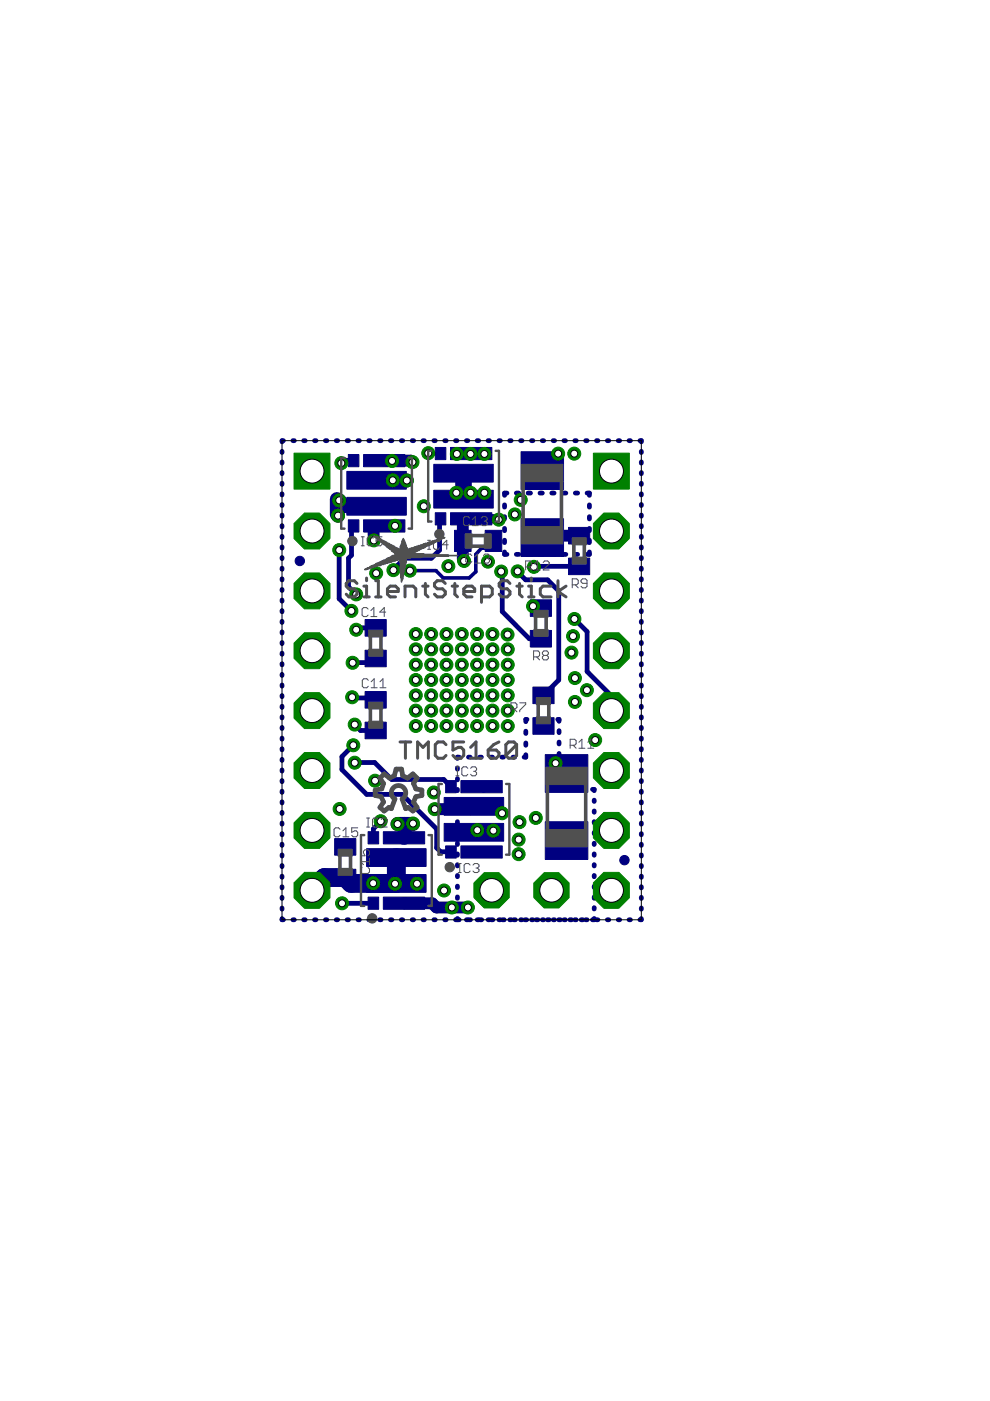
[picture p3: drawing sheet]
<svg xmlns="http://www.w3.org/2000/svg" width="210mm" height="297mm" viewBox="0 0 210 297" stroke-linecap="round" stroke-linejoin="round" font-family="sans-serif">
<g fill="#000080" stroke="#000080" stroke-width=".21">
<path d="M77.4 153.1h4.5v3.5h-4.5z"/>
<path d="M77.4 146.6h4.5v3.5h-4.5z"/>
<path d="M96.4 112.4h3.5v4.5h-3.5z"/>
<path d="M102.9 112.4h3.5v4.5h-3.5z"/>
<path d="M77.4 137.9h4.5v3.5h-4.5z"/>
<path d="M77.4 131.4h4.5v3.5h-4.5z"/>
<path d="M71 177.8h4.4v3.5h-4.4z"/>
<path d="M71 184.3h4.4v3.5h-4.4z"/>
<path d="M77.7 185.4h12.6v3.8h-12.6z"/>
<path d="M77.7 179.9h12.6v3.8h-12.6z"/>
<path d="M81.3 176.3h8.7v2.6h-8.7z"/>
<path d="M81.3 190.2h8.7v2.6h-8.7z"/>
<path d="M78 176.3h2.3v2.6h-2.3z"/>
<path d="M78 190.2h2.3v2.6h-2.3z"/>
<path d="M94.2 174.6h12.6v3.8h-12.6z"/>
<path d="M94.2 169.1h12.6v3.7h-12.6z"/>
<path d="M97.7 165.5h8.8v2.6h-8.8z"/>
<path d="M97.7 179.3h8.8v2.6h-8.8z"/>
<path d="M94.5 165.5h2.2v2.6h-2.2z"/>
<path d="M94.5 179.3h2.2v2.6h-2.2z"/>
<path d="M92 103.9h12.6v3.8h-12.6z"/>
<path d="M92 98.4h12.6v3.8h-12.6z"/>
<path d="M95.5 94.9h8.8v2.6h-8.8z"/>
<path d="M95.5 108.7h8.8v2.6h-8.8z"/>
<path d="M92.3 94.9h2.2v2.6h-2.2z"/>
<path d="M92.3 108.7h2.2v2.6h-2.2z"/>
<path d="M73.5 105.5h12.6v3.7h-12.6z"/>
<path d="M73.5 99.9h12.6v3.8h-12.6z"/>
<path d="M77.1 96.4h8.8v2.6h-8.8z"/>
<path d="M77.1 110.2h8.8v2.6h-8.8z"/>
<path d="M73.9 96.4h2.2v2.6h-2.2z"/>
<path d="M73.9 110.2h2.2v2.6h-2.2z"/>
<path d="M115.6 174.2h9v8h-9z"/>
<path d="M115.6 160h9v8h-9z"/>
<path d="M110.5 110h9v8h-9z"/>
<path d="M110.5 95.8h9v8h-9z"/>
<path d="M113 145.7h4.5v3.5h-4.5z"/>
<path d="M113 152.2h4.5v3.5h-4.5z"/>
<path d="M112.4 133.7h4.5v3.5h-4.5z"/>
<path d="M112.4 127.2h4.5v3.5h-4.5z"/>
<path d="M120.5 118.3h4.5v3.5h-4.5z"/>
<path d="M120.5 111.8h4.5v3.5h-4.5z"/>
</g>
<g fill="#000080" stroke="#000080" stroke-width=".21">
<circle cx="63.6" cy="118.9" r=".99"/>
<circle cx="132.4" cy="182.4" r=".99"/>
</g>
<g fill="none" stroke="#000080" stroke-width="1">
<path d="M59.8 95.7v.2M59.8 97.9v.3M60.1 93.4h-.3v.3M62.1 93.4h.3M64.4 93.4h.3M66.7 93.4h.3M69 93.4h.3M71.3 93.4h.3M73.6 93.4h.3M75 97.7l-2.1-.1-.6 .6M75.9 93.4h.3M78.2 93.4h.3"/>
<path d="M80.5 93.4h.3M82.8 93.4h.3M85.1 93.4h.3M87.4 93.4h.3M89.7 93.4h.3M92 93.4h.3M94.3 93.4h.3M96.6 93.4h.3M98.9 93.4h.3M99.9 96.2l-.4 .3M101.2 93.4h.3M103.5 93.4h.3"/>
<path d="M105.8 93.4h.3M108.1 93.4h.3M110.4 93.4h.3M112.7 93.4h.3M115 93.4h.3M117.3 93.4h.3M119.6 93.4h.3M121.9 93.4h.3M124.2 93.4h.3M126.5 93.4h.3M128.8 93.4h.3M131.1 93.4h.3"/>
<path d="M133.4 93.4h.3M135.7 93.4h.3v.3M136 95.7v.2M136 97.9v.3M59.8 100.2v.2M59.8 102.4v.3M59.8 104.7v.2M59.8 107v.2M59.8 109.2v.3M59.8 111.4v.3M59.8 113.7v.3M59.8 116v.2"/>
<path d="M59.8 118.2v.2M71.9 116.6v10.3l2.6 2.6M75 111.5l-.5 .5v5.7l-.6 .6v6.1l1.6 1.6M81.5 111.5l-.3 .3M93.4 110l-.2 .2v6.4l-1.7 1.8h-5.7l-2.4 2.5M99.7 104.5l-1.2 1.5-.2-.2M104.5 114.8l.1-.1-.9 .4M107 117v.5h.5M107 107v.5M107 109.5v.5M107 112v.5M107 114.5v.5"/>
<path d="M107.5 104.5h-.5v.5M109.5 117.5h.5M109.5 104.5h.5M112 117.5h.5M112 104.5h.5M114.5 117.5h.5M114.5 104.5h.5M114.7 113.6l.3 .4 .3 1.2M117 117.5h.5M117 104.5h.5M119.5 117.5h.5M119.5 104.5h.5"/>
<path d="M122 117.5h.5M122 104.5h.5M124.5 104.5h.5v.5M125 107v.5M125 109.5v.5M125 112v.5M125 114.5v.5M125 117v.5h-.5M136 100.2v.2M136 102.4v.3M136 104.7v.2M136 107v.2"/>
<path d="M136 109.2v.3M136 111.4v.3M136 113.7v.3M136 116v.2M136 118.2v.2M59.8 120.5v.2M59.8 122.7v.3M59.8 125v.2M59.8 127.2v.3M59.8 129.5v.2M59.8 131.7v.3M59.8 134v.2"/>
<path d="M59.8 136.2v.3M59.8 138.5v.2M79.7 133.1h-3.8l-.4 .4M79.7 139.6v.1h-.7l-.7 .8h-3.6M106.2 121.2l.3 .2v8.3l5.7 5.7h2.5M109.7 121.1v.1M109.7 121.2l1.7 1.7h4.7l2.4 2.4v18.9l-3.3 3.2M113 128.5v.4h1.7M121.8 131.2l2.7 2.7v8.5l5.1 5.1v3.2M122.8 120.1l-9.6 .1M136 120.5v.2M136 122.7v.3"/>
<path d="M136 125v.2M136 127.2v.3M136 129.5v.2M136 131.7v.3M136 134v.2M136 136.2v.3M136 138.5v.2M59.8 140.7v.3M59.8 143v.2M59.8 145.2v.3M59.8 147.5v.2M59.8 149.7v.3"/>
<path d="M59.8 152v.2M59.8 154.2v.3M59.8 156.5v.2M59.8 158.7v.3M74.6 147.8l.2 .2h3.5l.4 .4h1M74.9 158l-2.4 2.4v2.8l5.2 5.2h7.5l7.4 7.4v4l.8 .8h2.2M75.2 153.6l1.2 1.3h3.3M111.5 155v.5M111.5 157.5v.5M111.7 152.5h-.2v.5M113.7 152.5h.3M115.2 153.9l.1 .1"/>
<path d="M116 152.5h.3M118.3 152.5h.2v.4M118.5 154.9v.4M118.5 157.3v.4M118.5 159.7v.4M136 140.7v.3M136 143v.2M136 145.2v.3M136 147.5v.2M136 149.7v.3M136 152v.2M136 154.2v.3"/>
<path d="M136 156.5v.2M136 158.7v.3M59.8 161v.2M59.8 163.2v.3M59.8 165.5v.2M59.8 167.7v.3M59.8 170v.2M59.8 172.2v.3M59.8 174.5v.3M59.8 176.7v.3M59.8 179v.2M75.2 161.7h4.2l3.6 3.6h11.1l1.5 1.5"/>
<path d="M80.7 174.1l-1.5 1.6v1.9M97 162.8v.3M97 165.1v.3M97 167.4v.2M97 169.7v.2M97 171.9v.3M97 174.2v.3M97 176.5v.3M97 178.8v.2M97.3 160.5h-.3v.3M99.3 160.5h.4M101.7 160.5h.4"/>
<path d="M102.6 166.3l-.5 .5 .5 .8M104.1 160.5h.3M106.4 160.5h.4M108.8 160.5h.3M111.5 160v.5h-.4M118.5 162.1v.5M118.5 164.5v.5M118.5 167v.4h.4M120.9 167.4h.4M123.3 167.4h.3M125.6 167.4h.4v.2M126 169.7v.2"/>
<path d="M126 171.9v.3M126 174.2v.3M126 176.5v.3M126 178.8v.2M136 161v.2M136 163.2v.3M136 165.5v.2M136 167.7v.3M136 170v.2M136 172.2v.3M136 174.5v.3M136 176.7v.3"/>
<path d="M136 179v.2M59.8 194.8v.2h.3M59.8 181.3v.2M59.8 183.5v.2M59.8 185.8v.2M59.8 188v.3M59.8 190.2v.3M59.8 192.5v.3M62.1 195h.3M64.4 195h.3M66.7 195h.3M69 195h.3"/>
<path d="M71.3 195h.3M72.5 191.5h6.6M73.6 195h.3M75.9 195h.3M78.2 195h.3M79.2 191.5h-.1M80.5 195h.3M82.8 195h.3M85.1 195h.3M87.4 195h.3M89.7 195h.3M92 195h.3"/>
<path d="M94.3 195h.3M96.6 195h.3M97 194.7v.3h.4M97 181v.3M97 183.3v.3M97 185.6v.3M97 187.9v.3M97 190.2v.3M97 192.4v.3M98.9 195h.3M99.4 195h.4M101.2 195h.3"/>
<path d="M101.7 195h.4M103.5 195h.3M104.1 195h.4M105.8 195h.3M106.5 195h.4M108.1 195h.3M108.9 195h.4M110.4 195h.3M111.3 195h.4M112.7 195h.3M113.7 195h.4M115 195h.3"/>
<path d="M116.1 195h.3M117.3 195h.3M118.4 195h.4M119.6 195h.3M120.8 195h.4M121.9 195h.3M123.2 195h.4M124.2 195h.3M126 194.7v.3h-.4M126 181v.3M126 183.3v.3M126 185.6v.3"/>
<path d="M126 187.9v.3M126 190.2v.3M126 192.4v.3M126.5 195h.3M128.8 195h.3M131.1 195h.3M133.4 195h.3M136 181.3v.2M136 183.5v.2M136 185.8v.2M136 188v.3M136 190.2v.3"/>
<path d="M136 192.5v.3M136 194.8v.2h-.3"/>
</g>
<path d="M81.5 97.7h5.6l.3 .3M81.4 111.5h-2.7l.5 .5v2.6M81.5 111.5h-.1M99.9 110h-1.8v8.6l.3 .3M114.7 113.6h8.1M100.5 171l-.6 .6h-7.8M85.7 191.5h.1M85.7 191.5h5.9l.9 .9h6.7" fill="none" stroke="#000080" stroke-width="2.5"/>
<path d="M103.3 96.3l-3.6-.1-.2 .3M99.9 110h5.8v.2M100.5 171h4.5l1.4 1.4M104.6 176.1l-.4 .4h-3.7" fill="none" stroke="#000080" stroke-width="2"/>
<path d="M71.4 105.8v3.2l.2 .3M71.9 106.1l1.1 1.2h6.8M79.8 101.8l6.4 .1M84.3 174.7h3.2M85.8 174.7v2.8l-.1 .1M79.5 181.5l.3 .3h4.2" fill="none" stroke="#000080" stroke-width="3"/>
<path d="M90.8 96.1l2.6 .1M104.6 114.7l-1.5 1.5h-1l-1.2 1.3v3.7l-1.4 1.3h-5.5l-1.6-1.5h-5.5M114.7 112.4v1.2" fill="none" stroke="#000080" stroke-width=".76"/>
<path d="M84 181.8v5.5h-9.6l-1.2-1.2h-4.5l-2.6 2.7" fill="none" stroke="#000080" stroke-width="4"/>
<path d="M98.3 100.3v5.5" fill="none" stroke="#000080" stroke-width="3.5"/>
<path d="M125.8 96.1h7.6v7.6h-7.6z" fill="#008000" stroke="#008000" stroke-width=".21"/>
<circle cx="129.6" cy="99.9" r="2.54" fill="#fff" stroke="#000" stroke-width=".21"/>
<circle cx="129.6" cy="112.6" r="4.1" fill="#008000" stroke="#008000" stroke-width=".21"/>
<circle cx="129.6" cy="112.6" r="2.54" fill="#fff" stroke="#000" stroke-width=".21"/>
<circle cx="129.6" cy="125.3" r="4.1" fill="#008000" stroke="#008000" stroke-width=".21"/>
<circle cx="129.6" cy="125.3" r="2.54" fill="#fff" stroke="#000" stroke-width=".21"/>
<circle cx="129.6" cy="138" r="4.1" fill="#008000" stroke="#008000" stroke-width=".21"/>
<circle cx="129.6" cy="138" r="2.54" fill="#fff" stroke="#000" stroke-width=".21"/>
<circle cx="129.6" cy="150.7" r="4.1" fill="#008000" stroke="#008000" stroke-width=".21"/>
<circle cx="129.6" cy="150.7" r="2.54" fill="#fff" stroke="#000" stroke-width=".21"/>
<circle cx="129.6" cy="163.4" r="4.1" fill="#008000" stroke="#008000" stroke-width=".21"/>
<circle cx="129.6" cy="163.4" r="2.54" fill="#fff" stroke="#000" stroke-width=".21"/>
<circle cx="129.6" cy="176.1" r="4.1" fill="#008000" stroke="#008000" stroke-width=".21"/>
<circle cx="129.6" cy="176.1" r="2.54" fill="#fff" stroke="#000" stroke-width=".21"/>
<circle cx="129.6" cy="188.8" r="4.1" fill="#008000" stroke="#008000" stroke-width=".21"/>
<circle cx="129.6" cy="188.8" r="2.54" fill="#fff" stroke="#000" stroke-width=".21"/>
<path d="M62.3 96.1h7.7v7.6h-7.7z" fill="#008000" stroke="#008000" stroke-width=".21"/>
<circle cx="66.2" cy="99.9" r="2.54" fill="#fff" stroke="#000" stroke-width=".21"/>
<circle cx="66.1" cy="112.6" r="4.1" fill="#008000" stroke="#008000" stroke-width=".21"/>
<circle cx="66.2" cy="112.6" r="2.54" fill="#fff" stroke="#000" stroke-width=".21"/>
<circle cx="66.1" cy="125.3" r="4.1" fill="#008000" stroke="#008000" stroke-width=".21"/>
<circle cx="66.2" cy="125.3" r="2.54" fill="#fff" stroke="#000" stroke-width=".21"/>
<circle cx="66.1" cy="138" r="4.1" fill="#008000" stroke="#008000" stroke-width=".21"/>
<circle cx="66.2" cy="138" r="2.54" fill="#fff" stroke="#000" stroke-width=".21"/>
<circle cx="66.1" cy="150.7" r="4.1" fill="#008000" stroke="#008000" stroke-width=".21"/>
<circle cx="66.2" cy="150.7" r="2.54" fill="#fff" stroke="#000" stroke-width=".21"/>
<circle cx="66.1" cy="163.4" r="4.1" fill="#008000" stroke="#008000" stroke-width=".21"/>
<circle cx="66.2" cy="163.4" r="2.54" fill="#fff" stroke="#000" stroke-width=".21"/>
<circle cx="66.1" cy="176.1" r="4.1" fill="#008000" stroke="#008000" stroke-width=".21"/>
<circle cx="66.2" cy="176.1" r="2.54" fill="#fff" stroke="#000" stroke-width=".21"/>
<circle cx="66.1" cy="188.8" r="4.1" fill="#008000" stroke="#008000" stroke-width=".21"/>
<circle cx="66.2" cy="188.8" r="2.54" fill="#fff" stroke="#000" stroke-width=".21"/>
<circle cx="104.2" cy="188.8" r="4.1" fill="#008000" stroke="#008000" stroke-width=".21"/>
<circle cx="104.2" cy="188.8" r="2.5" fill="#fff" stroke="#000" stroke-width=".21"/>
<circle cx="116.9" cy="188.8" r="4.1" fill="#008000" stroke="#008000" stroke-width=".21"/>
<circle cx="116.9" cy="188.8" r="2.5" fill="#fff" stroke="#000" stroke-width=".21"/>
<circle cx="97.9" cy="144.2" r="1.38" fill="#008000" stroke="#008000" stroke-width=".21"/>
<circle cx="97.9" cy="144.2" r=".74" fill="#fff" stroke="#000" stroke-width=".21"/>
<circle cx="94.7" cy="144.2" r="1.38" fill="#008000" stroke="#008000" stroke-width=".21"/>
<circle cx="94.7" cy="144.2" r=".74" fill="#fff" stroke="#000" stroke-width=".21"/>
<circle cx="91.4" cy="144.2" r="1.38" fill="#008000" stroke="#008000" stroke-width=".21"/>
<circle cx="91.4" cy="144.2" r=".74" fill="#fff" stroke="#000" stroke-width=".21"/>
<circle cx="107.7" cy="144.2" r="1.38" fill="#008000" stroke="#008000" stroke-width=".21"/>
<circle cx="107.7" cy="144.2" r=".74" fill="#fff" stroke="#000" stroke-width=".21"/>
<circle cx="104.4" cy="144.2" r="1.38" fill="#008000" stroke="#008000" stroke-width=".21"/>
<circle cx="104.4" cy="144.2" r=".74" fill="#fff" stroke="#000" stroke-width=".21"/>
<circle cx="101.2" cy="144.2" r="1.38" fill="#008000" stroke="#008000" stroke-width=".21"/>
<circle cx="101.2" cy="144.2" r=".74" fill="#fff" stroke="#000" stroke-width=".21"/>
<circle cx="104.4" cy="140.9" r="1.38" fill="#008000" stroke="#008000" stroke-width=".21"/>
<circle cx="104.4" cy="140.9" r=".74" fill="#fff" stroke="#000" stroke-width=".21"/>
<circle cx="101.2" cy="140.9" r="1.38" fill="#008000" stroke="#008000" stroke-width=".21"/>
<circle cx="101.2" cy="140.9" r=".74" fill="#fff" stroke="#000" stroke-width=".21"/>
<circle cx="97.9" cy="140.9" r="1.38" fill="#008000" stroke="#008000" stroke-width=".21"/>
<circle cx="97.9" cy="140.9" r=".74" fill="#fff" stroke="#000" stroke-width=".21"/>
<circle cx="94.7" cy="140.9" r="1.38" fill="#008000" stroke="#008000" stroke-width=".21"/>
<circle cx="94.7" cy="140.9" r=".74" fill="#fff" stroke="#000" stroke-width=".21"/>
<circle cx="91.4" cy="140.9" r="1.38" fill="#008000" stroke="#008000" stroke-width=".21"/>
<circle cx="91.4" cy="140.9" r=".74" fill="#fff" stroke="#000" stroke-width=".21"/>
<circle cx="88.2" cy="140.9" r="1.38" fill="#008000" stroke="#008000" stroke-width=".21"/>
<circle cx="88.2" cy="140.9" r=".74" fill="#fff" stroke="#000" stroke-width=".21"/>
<circle cx="104.4" cy="137.7" r="1.38" fill="#008000" stroke="#008000" stroke-width=".21"/>
<circle cx="104.4" cy="137.7" r=".74" fill="#fff" stroke="#000" stroke-width=".21"/>
<circle cx="101.2" cy="137.7" r="1.38" fill="#008000" stroke="#008000" stroke-width=".21"/>
<circle cx="101.2" cy="137.7" r=".74" fill="#fff" stroke="#000" stroke-width=".21"/>
<circle cx="97.9" cy="137.7" r="1.38" fill="#008000" stroke="#008000" stroke-width=".21"/>
<circle cx="97.9" cy="137.7" r=".74" fill="#fff" stroke="#000" stroke-width=".21"/>
<circle cx="94.7" cy="137.7" r="1.38" fill="#008000" stroke="#008000" stroke-width=".21"/>
<circle cx="94.7" cy="137.7" r=".74" fill="#fff" stroke="#000" stroke-width=".21"/>
<circle cx="91.4" cy="137.7" r="1.38" fill="#008000" stroke="#008000" stroke-width=".21"/>
<circle cx="91.4" cy="137.7" r=".74" fill="#fff" stroke="#000" stroke-width=".21"/>
<circle cx="104.4" cy="134.4" r="1.38" fill="#008000" stroke="#008000" stroke-width=".21"/>
<circle cx="104.4" cy="134.4" r=".74" fill="#fff" stroke="#000" stroke-width=".21"/>
<circle cx="101.2" cy="134.4" r="1.38" fill="#008000" stroke="#008000" stroke-width=".21"/>
<circle cx="101.2" cy="134.4" r=".74" fill="#fff" stroke="#000" stroke-width=".21"/>
<circle cx="94.7" cy="134.4" r="1.38" fill="#008000" stroke="#008000" stroke-width=".21"/>
<circle cx="94.7" cy="134.4" r=".74" fill="#fff" stroke="#000" stroke-width=".21"/>
<circle cx="88.2" cy="134.4" r="1.38" fill="#008000" stroke="#008000" stroke-width=".21"/>
<circle cx="88.2" cy="134.4" r=".74" fill="#fff" stroke="#000" stroke-width=".21"/>
<circle cx="107.7" cy="147.4" r="1.38" fill="#008000" stroke="#008000" stroke-width=".21"/>
<circle cx="107.7" cy="147.4" r=".74" fill="#fff" stroke="#000" stroke-width=".21"/>
<circle cx="104.4" cy="147.4" r="1.38" fill="#008000" stroke="#008000" stroke-width=".21"/>
<circle cx="104.4" cy="147.4" r=".74" fill="#fff" stroke="#000" stroke-width=".21"/>
<circle cx="101.2" cy="147.4" r="1.38" fill="#008000" stroke="#008000" stroke-width=".21"/>
<circle cx="101.2" cy="147.4" r=".74" fill="#fff" stroke="#000" stroke-width=".21"/>
<circle cx="97.9" cy="147.4" r="1.38" fill="#008000" stroke="#008000" stroke-width=".21"/>
<circle cx="97.9" cy="147.4" r=".74" fill="#fff" stroke="#000" stroke-width=".21"/>
<circle cx="94.7" cy="147.4" r="1.38" fill="#008000" stroke="#008000" stroke-width=".21"/>
<circle cx="94.7" cy="147.4" r=".74" fill="#fff" stroke="#000" stroke-width=".21"/>
<circle cx="91.4" cy="147.4" r="1.38" fill="#008000" stroke="#008000" stroke-width=".21"/>
<circle cx="91.4" cy="147.4" r=".74" fill="#fff" stroke="#000" stroke-width=".21"/>
<circle cx="88.2" cy="147.4" r="1.38" fill="#008000" stroke="#008000" stroke-width=".21"/>
<circle cx="88.2" cy="147.4" r=".74" fill="#fff" stroke="#000" stroke-width=".21"/>
<circle cx="104.4" cy="150.7" r="1.38" fill="#008000" stroke="#008000" stroke-width=".21"/>
<circle cx="104.4" cy="150.7" r=".74" fill="#fff" stroke="#000" stroke-width=".21"/>
<circle cx="101.2" cy="150.7" r="1.38" fill="#008000" stroke="#008000" stroke-width=".21"/>
<circle cx="101.2" cy="150.7" r=".74" fill="#fff" stroke="#000" stroke-width=".21"/>
<circle cx="97.9" cy="150.7" r="1.38" fill="#008000" stroke="#008000" stroke-width=".21"/>
<circle cx="97.9" cy="150.7" r=".74" fill="#fff" stroke="#000" stroke-width=".21"/>
<circle cx="94.7" cy="150.7" r="1.38" fill="#008000" stroke="#008000" stroke-width=".21"/>
<circle cx="94.7" cy="150.7" r=".74" fill="#fff" stroke="#000" stroke-width=".21"/>
<circle cx="91.4" cy="150.7" r="1.38" fill="#008000" stroke="#008000" stroke-width=".21"/>
<circle cx="91.4" cy="150.7" r=".74" fill="#fff" stroke="#000" stroke-width=".21"/>
<circle cx="88.2" cy="150.7" r="1.38" fill="#008000" stroke="#008000" stroke-width=".21"/>
<circle cx="88.2" cy="150.7" r=".74" fill="#fff" stroke="#000" stroke-width=".21"/>
<circle cx="94.7" cy="153.9" r="1.38" fill="#008000" stroke="#008000" stroke-width=".21"/>
<circle cx="94.7" cy="153.9" r=".74" fill="#fff" stroke="#000" stroke-width=".21"/>
<circle cx="88.2" cy="153.9" r="1.38" fill="#008000" stroke="#008000" stroke-width=".21"/>
<circle cx="88.2" cy="153.9" r=".74" fill="#fff" stroke="#000" stroke-width=".21"/>
<circle cx="107.7" cy="153.9" r="1.38" fill="#008000" stroke="#008000" stroke-width=".21"/>
<circle cx="107.7" cy="153.9" r=".74" fill="#fff" stroke="#000" stroke-width=".21"/>
<circle cx="104.4" cy="153.9" r="1.38" fill="#008000" stroke="#008000" stroke-width=".21"/>
<circle cx="104.4" cy="153.9" r=".74" fill="#fff" stroke="#000" stroke-width=".21"/>
<circle cx="101.2" cy="153.9" r="1.38" fill="#008000" stroke="#008000" stroke-width=".21"/>
<circle cx="101.2" cy="153.9" r=".74" fill="#fff" stroke="#000" stroke-width=".21"/>
<circle cx="97.9" cy="153.9" r="1.38" fill="#008000" stroke="#008000" stroke-width=".21"/>
<circle cx="97.9" cy="153.9" r=".74" fill="#fff" stroke="#000" stroke-width=".21"/>
<circle cx="91.4" cy="153.9" r="1.38" fill="#008000" stroke="#008000" stroke-width=".21"/>
<circle cx="91.4" cy="153.9" r=".74" fill="#fff" stroke="#000" stroke-width=".21"/>
<circle cx="88.2" cy="144.2" r="1.38" fill="#008000" stroke="#008000" stroke-width=".21"/>
<circle cx="88.2" cy="144.2" r=".74" fill="#fff" stroke="#000" stroke-width=".21"/>
<circle cx="88.2" cy="137.7" r="1.38" fill="#008000" stroke="#008000" stroke-width=".21"/>
<circle cx="88.2" cy="137.7" r=".74" fill="#fff" stroke="#000" stroke-width=".21"/>
<circle cx="91.4" cy="134.4" r="1.38" fill="#008000" stroke="#008000" stroke-width=".21"/>
<circle cx="91.4" cy="134.4" r=".74" fill="#fff" stroke="#000" stroke-width=".21"/>
<circle cx="97.9" cy="134.4" r="1.38" fill="#008000" stroke="#008000" stroke-width=".21"/>
<circle cx="97.9" cy="134.4" r=".74" fill="#fff" stroke="#000" stroke-width=".21"/>
<circle cx="107.7" cy="137.7" r="1.38" fill="#008000" stroke="#008000" stroke-width=".21"/>
<circle cx="107.7" cy="137.7" r=".74" fill="#fff" stroke="#000" stroke-width=".21"/>
<circle cx="107.7" cy="140.9" r="1.38" fill="#008000" stroke="#008000" stroke-width=".21"/>
<circle cx="107.7" cy="140.9" r=".74" fill="#fff" stroke="#000" stroke-width=".21"/>
<circle cx="89.9" cy="107.3" r="1.38" fill="#008000" stroke="#008000" stroke-width=".21"/>
<circle cx="89.9" cy="107.3" r=".74" fill="#fff" stroke="#000" stroke-width=".21"/>
<circle cx="113" cy="128.5" r="1.38" fill="#008000" stroke="#008000" stroke-width=".21"/>
<circle cx="113" cy="128.5" r=".74" fill="#fff" stroke="#000" stroke-width=".21"/>
<circle cx="118.3" cy="96.2" r="1.38" fill="#008000" stroke="#008000" stroke-width=".21"/>
<circle cx="118.3" cy="96.2" r=".74" fill="#fff" stroke="#000" stroke-width=".21"/>
<circle cx="107.7" cy="150.7" r="1.38" fill="#008000" stroke="#008000" stroke-width=".21"/>
<circle cx="107.7" cy="150.7" r=".74" fill="#fff" stroke="#000" stroke-width=".21"/>
<circle cx="117.8" cy="161.8" r="1.38" fill="#008000" stroke="#008000" stroke-width=".21"/>
<circle cx="117.8" cy="161.8" r=".74" fill="#fff" stroke="#000" stroke-width=".21"/>
<circle cx="121.8" cy="96.2" r="1.38" fill="#008000" stroke="#008000" stroke-width=".21"/>
<circle cx="121.8" cy="96.2" r=".74" fill="#fff" stroke="#000" stroke-width=".21"/>
<circle cx="121" cy="164.9" r="1.38" fill="#008000" stroke="#008000" stroke-width=".21"/>
<circle cx="121" cy="164.9" r=".74" fill="#fff" stroke="#000" stroke-width=".21"/>
<circle cx="107.6" cy="134.5" r="1.38" fill="#008000" stroke="#008000" stroke-width=".21"/>
<circle cx="107.6" cy="134.5" r=".74" fill="#fff" stroke="#000" stroke-width=".21"/>
<circle cx="110" cy="178" r="1.38" fill="#008000" stroke="#008000" stroke-width=".21"/>
<circle cx="110" cy="178" r=".74" fill="#fff" stroke="#000" stroke-width=".21"/>
<circle cx="110" cy="181.1" r="1.38" fill="#008000" stroke="#008000" stroke-width=".21"/>
<circle cx="110" cy="181.1" r=".74" fill="#fff" stroke="#000" stroke-width=".21"/>
<circle cx="126.2" cy="156.9" r="1.38" fill="#008000" stroke="#008000" stroke-width=".21"/>
<circle cx="126.2" cy="156.9" r=".74" fill="#fff" stroke="#000" stroke-width=".21"/>
<circle cx="113.2" cy="120.2" r="1.38" fill="#008000" stroke="#008000" stroke-width=".21"/>
<circle cx="113.2" cy="120.2" r=".74" fill="#fff" stroke="#000" stroke-width=".21"/>
<circle cx="106.3" cy="121.2" r="1.38" fill="#008000" stroke="#008000" stroke-width=".21"/>
<circle cx="106.3" cy="121.2" r=".74" fill="#fff" stroke="#000" stroke-width=".21"/>
<circle cx="109.7" cy="121.1" r="1.38" fill="#008000" stroke="#008000" stroke-width=".21"/>
<circle cx="109.7" cy="121.1" r=".74" fill="#fff" stroke="#000" stroke-width=".21"/>
<circle cx="74.9" cy="158" r="1.38" fill="#008000" stroke="#008000" stroke-width=".21"/>
<circle cx="74.9" cy="158" r=".74" fill="#fff" stroke="#000" stroke-width=".21"/>
<circle cx="75.2" cy="161.7" r="1.38" fill="#008000" stroke="#008000" stroke-width=".21"/>
<circle cx="75.2" cy="161.7" r=".74" fill="#fff" stroke="#000" stroke-width=".21"/>
<circle cx="75.2" cy="153.6" r="1.38" fill="#008000" stroke="#008000" stroke-width=".21"/>
<circle cx="75.2" cy="153.6" r=".74" fill="#fff" stroke="#000" stroke-width=".21"/>
<circle cx="99.2" cy="192.4" r="1.38" fill="#008000" stroke="#008000" stroke-width=".21"/>
<circle cx="99.2" cy="192.4" r=".74" fill="#fff" stroke="#000" stroke-width=".21"/>
<circle cx="101.2" cy="176" r="1.38" fill="#008000" stroke="#008000" stroke-width=".21"/>
<circle cx="101.2" cy="176" r=".74" fill="#fff" stroke="#000" stroke-width=".21"/>
<circle cx="104.6" cy="176.1" r="1.38" fill="#008000" stroke="#008000" stroke-width=".21"/>
<circle cx="104.6" cy="176.1" r=".74" fill="#fff" stroke="#000" stroke-width=".21"/>
<circle cx="95.8" cy="192.4" r="1.38" fill="#008000" stroke="#008000" stroke-width=".21"/>
<circle cx="95.8" cy="192.4" r=".74" fill="#fff" stroke="#000" stroke-width=".21"/>
<circle cx="79.5" cy="165.5" r="1.38" fill="#008000" stroke="#008000" stroke-width=".21"/>
<circle cx="79.5" cy="165.5" r=".74" fill="#fff" stroke="#000" stroke-width=".21"/>
<circle cx="84.3" cy="174.7" r="1.38" fill="#008000" stroke="#008000" stroke-width=".21"/>
<circle cx="84.3" cy="174.7" r=".74" fill="#fff" stroke="#000" stroke-width=".21"/>
<circle cx="87.6" cy="174.6" r="1.38" fill="#008000" stroke="#008000" stroke-width=".21"/>
<circle cx="87.6" cy="174.6" r=".74" fill="#fff" stroke="#000" stroke-width=".21"/>
<circle cx="106.4" cy="172.4" r="1.38" fill="#008000" stroke="#008000" stroke-width=".21"/>
<circle cx="106.4" cy="172.4" r=".74" fill="#fff" stroke="#000" stroke-width=".21"/>
<circle cx="92.2" cy="171.6" r="1.38" fill="#008000" stroke="#008000" stroke-width=".21"/>
<circle cx="92.2" cy="171.6" r=".74" fill="#fff" stroke="#000" stroke-width=".21"/>
<circle cx="72.5" cy="191.5" r="1.38" fill="#008000" stroke="#008000" stroke-width=".21"/>
<circle cx="72.5" cy="191.5" r=".74" fill="#fff" stroke="#000" stroke-width=".21"/>
<circle cx="72" cy="171.5" r="1.38" fill="#008000" stroke="#008000" stroke-width=".21"/>
<circle cx="72" cy="171.5" r=".74" fill="#fff" stroke="#000" stroke-width=".21"/>
<circle cx="74.7" cy="147.8" r="1.38" fill="#008000" stroke="#008000" stroke-width=".21"/>
<circle cx="74.7" cy="147.8" r=".74" fill="#fff" stroke="#000" stroke-width=".21"/>
<circle cx="80.7" cy="174.1" r="1.38" fill="#008000" stroke="#008000" stroke-width=".21"/>
<circle cx="80.7" cy="174.1" r=".74" fill="#fff" stroke="#000" stroke-width=".21"/>
<circle cx="71.9" cy="116.6" r="1.38" fill="#008000" stroke="#008000" stroke-width=".21"/>
<circle cx="71.9" cy="116.6" r=".74" fill="#fff" stroke="#000" stroke-width=".21"/>
<circle cx="74.5" cy="129.5" r="1.38" fill="#008000" stroke="#008000" stroke-width=".21"/>
<circle cx="74.5" cy="129.5" r=".74" fill="#fff" stroke="#000" stroke-width=".21"/>
<circle cx="72.4" cy="98.2" r="1.38" fill="#008000" stroke="#008000" stroke-width=".21"/>
<circle cx="72.4" cy="98.2" r=".74" fill="#fff" stroke="#000" stroke-width=".21"/>
<circle cx="75.5" cy="126" r="1.38" fill="#008000" stroke="#008000" stroke-width=".21"/>
<circle cx="75.5" cy="126" r=".74" fill="#fff" stroke="#000" stroke-width=".21"/>
<circle cx="99.8" cy="96.2" r="1.38" fill="#008000" stroke="#008000" stroke-width=".21"/>
<circle cx="99.8" cy="96.2" r=".74" fill="#fff" stroke="#000" stroke-width=".21"/>
<circle cx="75.5" cy="133.5" r="1.38" fill="#008000" stroke="#008000" stroke-width=".21"/>
<circle cx="75.5" cy="133.5" r=".74" fill="#fff" stroke="#000" stroke-width=".21"/>
<circle cx="102.7" cy="96.2" r="1.38" fill="#008000" stroke="#008000" stroke-width=".21"/>
<circle cx="102.7" cy="96.2" r=".74" fill="#fff" stroke="#000" stroke-width=".21"/>
<circle cx="83.3" cy="101.8" r="1.38" fill="#008000" stroke="#008000" stroke-width=".21"/>
<circle cx="83.3" cy="101.8" r=".74" fill="#fff" stroke="#000" stroke-width=".21"/>
<circle cx="86.3" cy="101.9" r="1.38" fill="#008000" stroke="#008000" stroke-width=".21"/>
<circle cx="86.3" cy="101.9" r=".74" fill="#fff" stroke="#000" stroke-width=".21"/>
<circle cx="96.9" cy="96.2" r="1.38" fill="#008000" stroke="#008000" stroke-width=".21"/>
<circle cx="96.9" cy="96.2" r=".74" fill="#fff" stroke="#000" stroke-width=".21"/>
<circle cx="105.7" cy="110.2" r="1.38" fill="#008000" stroke="#008000" stroke-width=".21"/>
<circle cx="105.7" cy="110.2" r=".74" fill="#fff" stroke="#000" stroke-width=".21"/>
<circle cx="79.8" cy="121.5" r="1.38" fill="#008000" stroke="#008000" stroke-width=".21"/>
<circle cx="79.8" cy="121.5" r=".74" fill="#fff" stroke="#000" stroke-width=".21"/>
<circle cx="71.7" cy="109.3" r="1.38" fill="#008000" stroke="#008000" stroke-width=".21"/>
<circle cx="71.7" cy="109.3" r=".74" fill="#fff" stroke="#000" stroke-width=".21"/>
<circle cx="98.4" cy="118.9" r="1.38" fill="#008000" stroke="#008000" stroke-width=".21"/>
<circle cx="98.4" cy="118.9" r=".74" fill="#fff" stroke="#000" stroke-width=".21"/>
<circle cx="71.9" cy="106.1" r="1.38" fill="#008000" stroke="#008000" stroke-width=".21"/>
<circle cx="71.9" cy="106.1" r=".74" fill="#fff" stroke="#000" stroke-width=".21"/>
<circle cx="83.4" cy="120.9" r="1.38" fill="#008000" stroke="#008000" stroke-width=".21"/>
<circle cx="83.4" cy="120.9" r=".74" fill="#fff" stroke="#000" stroke-width=".21"/>
<circle cx="86.9" cy="121" r="1.38" fill="#008000" stroke="#008000" stroke-width=".21"/>
<circle cx="86.9" cy="121" r=".74" fill="#fff" stroke="#000" stroke-width=".21"/>
<circle cx="90.8" cy="96.1" r="1.38" fill="#008000" stroke="#008000" stroke-width=".21"/>
<circle cx="90.8" cy="96.1" r=".74" fill="#fff" stroke="#000" stroke-width=".21"/>
<circle cx="74.8" cy="140.5" r="1.38" fill="#008000" stroke="#008000" stroke-width=".21"/>
<circle cx="74.8" cy="140.5" r=".74" fill="#fff" stroke="#000" stroke-width=".21"/>
<circle cx="103.5" cy="119.1" r="1.38" fill="#008000" stroke="#008000" stroke-width=".21"/>
<circle cx="103.5" cy="119.1" r=".74" fill="#fff" stroke="#000" stroke-width=".21"/>
<circle cx="110.2" cy="174.3" r="1.38" fill="#008000" stroke="#008000" stroke-width=".21"/>
<circle cx="110.2" cy="174.3" r=".74" fill="#fff" stroke="#000" stroke-width=".21"/>
<circle cx="121.9" cy="148.8" r="1.38" fill="#008000" stroke="#008000" stroke-width=".21"/>
<circle cx="121.9" cy="148.8" r=".74" fill="#fff" stroke="#000" stroke-width=".21"/>
<circle cx="95.1" cy="120" r="1.38" fill="#008000" stroke="#008000" stroke-width=".21"/>
<circle cx="95.1" cy="120" r=".74" fill="#fff" stroke="#000" stroke-width=".21"/>
<circle cx="102.7" cy="104.5" r="1.38" fill="#008000" stroke="#008000" stroke-width=".21"/>
<circle cx="102.7" cy="104.5" r=".74" fill="#fff" stroke="#000" stroke-width=".21"/>
<circle cx="99.8" cy="104.5" r="1.38" fill="#008000" stroke="#008000" stroke-width=".21"/>
<circle cx="99.8" cy="104.5" r=".74" fill="#fff" stroke="#000" stroke-width=".21"/>
<circle cx="88.4" cy="187.4" r="1.38" fill="#008000" stroke="#008000" stroke-width=".21"/>
<circle cx="88.4" cy="187.4" r=".74" fill="#fff" stroke="#000" stroke-width=".21"/>
<circle cx="79.1" cy="187.3" r="1.38" fill="#008000" stroke="#008000" stroke-width=".21"/>
<circle cx="79.1" cy="187.3" r=".74" fill="#fff" stroke="#000" stroke-width=".21"/>
<circle cx="83.8" cy="187.4" r="1.38" fill="#008000" stroke="#008000" stroke-width=".21"/>
<circle cx="83.8" cy="187.4" r=".74" fill="#fff" stroke="#000" stroke-width=".21"/>
<circle cx="96.8" cy="104.5" r="1.38" fill="#008000" stroke="#008000" stroke-width=".21"/>
<circle cx="96.8" cy="104.5" r=".74" fill="#fff" stroke="#000" stroke-width=".21"/>
<circle cx="92" cy="168" r="1.38" fill="#008000" stroke="#008000" stroke-width=".21"/>
<circle cx="92" cy="168" r=".74" fill="#fff" stroke="#000" stroke-width=".21"/>
<circle cx="94.1" cy="188.8" r="1.38" fill="#008000" stroke="#008000" stroke-width=".21"/>
<circle cx="94.1" cy="188.8" r=".74" fill="#fff" stroke="#000" stroke-width=".21"/>
<circle cx="87.5" cy="98" r="1.38" fill="#008000" stroke="#008000" stroke-width=".21"/>
<circle cx="87.5" cy="98" r=".74" fill="#fff" stroke="#000" stroke-width=".21"/>
<circle cx="109.2" cy="109.1" r="1.38" fill="#008000" stroke="#008000" stroke-width=".21"/>
<circle cx="109.2" cy="109.1" r=".74" fill="#fff" stroke="#000" stroke-width=".21"/>
<circle cx="79.3" cy="114.6" r="1.38" fill="#008000" stroke="#008000" stroke-width=".21"/>
<circle cx="79.3" cy="114.6" r=".74" fill="#fff" stroke="#000" stroke-width=".21"/>
<circle cx="110.4" cy="106" r="1.38" fill="#008000" stroke="#008000" stroke-width=".21"/>
<circle cx="110.4" cy="106" r=".74" fill="#fff" stroke="#000" stroke-width=".21"/>
<circle cx="83.1" cy="97.7" r="1.38" fill="#008000" stroke="#008000" stroke-width=".21"/>
<circle cx="83.1" cy="97.7" r=".74" fill="#fff" stroke="#000" stroke-width=".21"/>
<circle cx="83.8" cy="111.5" r="1.38" fill="#008000" stroke="#008000" stroke-width=".21"/>
<circle cx="83.8" cy="111.5" r=".74" fill="#fff" stroke="#000" stroke-width=".21"/>
<circle cx="121.8" cy="131.2" r="1.38" fill="#008000" stroke="#008000" stroke-width=".21"/>
<circle cx="121.8" cy="131.2" r=".74" fill="#fff" stroke="#000" stroke-width=".21"/>
<circle cx="121.5" cy="134.9" r="1.38" fill="#008000" stroke="#008000" stroke-width=".21"/>
<circle cx="121.5" cy="134.9" r=".74" fill="#fff" stroke="#000" stroke-width=".21"/>
<circle cx="121.2" cy="138.4" r="1.38" fill="#008000" stroke="#008000" stroke-width=".21"/>
<circle cx="121.2" cy="138.4" r=".74" fill="#fff" stroke="#000" stroke-width=".21"/>
<circle cx="113.6" cy="173.4" r="1.38" fill="#008000" stroke="#008000" stroke-width=".21"/>
<circle cx="113.6" cy="173.4" r=".74" fill="#fff" stroke="#000" stroke-width=".21"/>
<circle cx="121.9" cy="143.8" r="1.38" fill="#008000" stroke="#008000" stroke-width=".21"/>
<circle cx="121.9" cy="143.8" r=".74" fill="#fff" stroke="#000" stroke-width=".21"/>
<circle cx="124.4" cy="146.3" r="1.38" fill="#008000" stroke="#008000" stroke-width=".21"/>
<circle cx="124.4" cy="146.3" r=".74" fill="#fff" stroke="#000" stroke-width=".21"/>
<g fill="none" stroke="#505050" stroke-width=".63">
<path d="M75.7 123.7l-.6-.6h-1.1l-.6 .6v.6l.6 .5h1.1l.6 .6v.6l-.6 .6h-1.1l-.6-.6M77.2 126.6h1.1M77.2 124.3h.5v2.3M77.7 122.6v.5M79.7 123.1h.5v3.5M79.7 126.6h1.1M82.1 125.4h2.3v-.6l-.5-.5h-1.2l-.6 .5v1.2l.6 .6h1.2M85.9 126.6v-2.3h1.7l.6 .5v1.8M89.6 124.3h1.2M90.2 123.7v2.3l.6 .6M94.4 123.7l-.6-.6h-1.1l-.6 .6v.6l.6 .5h1.1l.6 .6v.6l-.6 .6h-1.1l-.6-.6M95.9 124.3h1.1"/>
<path d="M96.4 123.7v2.3l.6 .6M98.3 125.4h2.3v-.6l-.5-.5h-1.2l-.6 .5v1.2l.6 .6h1.2M102.1 126.6h1.7l.6-.6v-1.2l-.6-.5h-1.7v3.4M108.1 123.7l-.6-.6h-1.1l-.6 .6v.6l.6 .5h1.1l.6 .6v.6l-.6 .6h-1.1l-.6-.6M109.6 124.3h1.1M110.2 123.7v2.3l.5 .6M112.1 126.6h1.1M112.1 124.3h.5v2.3M112.6 122.6v.5M116.8 124.3h-1.7l-.5 .5v1.2l.5 .6h1.7M118.3 123.1v3.5M120 124.3l-1.7 1.1 1.7 1.2"/>
<path d="M84.8 157.3h2.3M86 157.3v3.5M94.6 157.9l-.6-.6h-1.1l-.6 .6v2.3l.6 .6h1.1l.6-.6M98.3 157.3h-2.3v1.7l1.2-.5h.5l.6 .5v1.2l-.6 .6h-1.1l-.6-.6M99.8 158.5l1.1-1.2v3.5M103.5 159h1.7l.6 .6v.6l-.6 .6h-1.1l-.6-.6zM105.8 157.3l-1.2 .6-1.1 1.1M109.5 157.9l-.5-.6h-1.2l-.5 .6v2.3M109.5 157.9v2.3l-.5 .6h-1.2l-.5-.6M109.5 157.9l-2.2 2.3M88.5 160.8v-3.5l1.2 1.2 1.1-1.2v3.5M99.8 160.8h2.3"/>
</g>
<path d="M73 97.1h-.7v15h.7M86.6 97.1h.7v15h-.7M91.5 95.6h-.7v15h.7M105.1 95.6h.7v15h-.7M77.2 177.1h-.7v15h.7M90.8 177.1h.7v15h-.7M93.7 166.2h-.7v15h.7M107.3 166.2h.7v15h-.7" fill="none" stroke="#505050" stroke-width=".51"/>
<g fill="#505050" stroke="#505050" stroke-width=".21">
<circle cx="78.9" cy="194.7" r=".99"/>
<circle cx="95.4" cy="183.9" r=".99"/>
<circle cx="93.2" cy="113.2" r=".99"/>
<circle cx="74.7" cy="114.7" r=".99"/>
</g>
<g fill="#505050" stroke="#505050" stroke-width=".21">
<path d="M85.1 123.3l.1 .1z"/>
<path d="M85.1 123.2l.1 .1z"/>
<path d="M85.1 123l.1 .2z"/>
<path d="M85.1 122.9h.2v.1h-.2z"/>
<path d="M85.1 122.8h.2v.1h-.2z"/>
<path d="M85.1 122.7h.3v.1h-.3z"/>
<path d="M85.1 122.6h.3v.1h-.3z"/>
<path d="M84.9 122.4h.5v.2h-.5z"/>
<path d="M84.9 122.3h.5v.1h-.5z"/>
<path d="M84.9 122.2h.5v.1h-.5z"/>
<path d="M84.9 122h.7v.2h-.7z"/>
<path d="M84.9 121.9h.7v.2h-.7z"/>
<path d="M84.9 121.8h.7v.1h-.7z"/>
<path d="M84.9 121.7h.7v.1h-.7z"/>
<path d="M84.9 121.6h.7v.1h-.7z"/>
<path d="M84.9 121.4h.7v.2h-.7z"/>
<path d="M85 121.3h.7v.1h-.7z"/>
<path d="M85 121.2h.7v.1h-.7z"/>
<path d="M85 121.1h.7v.1h-.7z"/>
<path d="M84.8 120.9h.9v.2h-.9z"/>
<path d="M84.8 120.8h.9v.1h-.9z"/>
<path d="M77.3 120.7h.4v.1h-.4z"/>
<path d="M84.8 120.7h1v.1h-1z"/>
<path d="M77.4 120.6h.7v.1h-.7z"/>
<path d="M84.8 120.6h1v.1h-1z"/>
<path d="M77.7 120.5h.7v.1h-.7z"/>
<path d="M84.8 120.5h1v.1h-1z"/>
<path d="M77.9 120.3h1v.2h-1z"/>
<path d="M84.8 120.3h1v.2h-1z"/>
<path d="M78.3 120.2h1v.1h-1z"/>
<path d="M84.8 120.2h1.1v.1h-1.1z"/>
<path d="M78.4 120.1h1.3v.1h-1.3z"/>
<path d="M84.8 120.1h1.1v.1h-1.1z"/>
<path d="M78.7 120h1.3v.1h-1.3z"/>
<path d="M84.8 120h1.1v.1h-1.1z"/>
<path d="M78.9 119.8h1.7v.2h-1.7z"/>
<path d="M84.8 119.8h1.1v.2h-1.1z"/>
<path d="M79.3 119.7h1.6v.1h-1.6z"/>
<path d="M84.8 119.7h1.1v.1h-1.1z"/>
<path d="M79.5 119.6h1.9v.1h-1.9z"/>
<path d="M84.8 119.6h1.3v.1h-1.3z"/>
<path d="M79.7 119.5h2.1v.1h-2.1z"/>
<path d="M84.8 119.5h1.3v.1h-1.3z"/>
<path d="M79.9 119.3h2.3v.2h-2.3z"/>
<path d="M84.8 119.3h1.3v.2h-1.3z"/>
<path d="M80.3 119.2h2.3v.1h-2.3z"/>
<path d="M84.8 119.2h1.3v.1h-1.3z"/>
<path d="M80.5 119.1h2.5v.1h-2.5z"/>
<path d="M84.8 119.1h1.4v.1h-1.4z"/>
<path d="M80.8 119h2.6v.1h-2.6z"/>
<path d="M84.7 119h1.5v.1h-1.5z"/>
<path d="M81 118.9h2.8v.1h-2.8z"/>
<path d="M84.7 118.9h1.5v.1h-1.5z"/>
<path d="M81.3 118.7h3v.2h-3z"/>
<path d="M84.7 118.7h1.5v.2h-1.5z"/>
<path d="M81.6 118.6h3v.1h-3z"/>
<path d="M84.7 118.6h1.5v.1h-1.5z"/>
<path d="M81.9 118.5h4.3v.1h-4.3z"/>
<path d="M82 118.4h4.2v.1h-4.2z"/>
<path d="M82.2 118.2h4.9v.2h-4.9z"/>
<path d="M82.6 118.1h6.8v.1h-6.8z"/>
<path d="M82.8 118h9.3v.1h-9.3z"/>
<path d="M83 117.9h12.1v.1h-12.1z"/>
<path d="M83.2 117.7h13.9v.2h-13.9z"/>
<path d="M83.6 117.6h11.5v.2h-11.5z"/>
<path d="M83.8 117.5h8.7v.1h-8.7z"/>
<path d="M83.8 117.4h6.1v.1h-6.1z"/>
<path d="M83.6 117.2h3.9v.2h-3.9z"/>
<path d="M83.6 117.1h4.2v.1h-4.2z"/>
<path d="M83.4 117h4.7v.1h-4.7z"/>
<path d="M83.2 116.9h5.1v.1h-5.1z"/>
<path d="M83 116.8h5.5v.1h-5.5z"/>
<path d="M83 116.6h5.9v.2h-5.9z"/>
<path d="M82.8 116.5h6.2v.1h-6.2z"/>
<path d="M82.6 116.4h2v.1h-2z"/>
<path d="M84.7 116.4h4.6v.1h-4.6z"/>
<path d="M82.5 116.2h2v.2h-2z"/>
<path d="M84.8 116.2h1.6v.2h-1.6z"/>
<path d="M86.8 116.2h2.7v.2h-2.7z"/>
<path d="M82.4 116.1h1.8v.2h-1.8z"/>
<path d="M84.8 116.1h1.5v.2h-1.5z"/>
<path d="M87.2 116.1h2.7v.2h-2.7z"/>
<path d="M82.1 116h1.9v.1h-1.9z"/>
<path d="M84.8 116h1.5v.1h-1.5z"/>
<path d="M87.7 116h2.4v.1h-2.4z"/>
<path d="M82 115.9h1.7v.1h-1.7z"/>
<path d="M84.8 115.9h1.4v.1h-1.4z"/>
<path d="M87.9 115.9h2.4v.1h-2.4z"/>
<path d="M81.9 115.8h1.7v.1h-1.7z"/>
<path d="M84.8 115.8h1.4v.1h-1.4z"/>
<path d="M88.3 115.8h2.2v.1h-2.2z"/>
<path d="M81.7 115.6h1.7v.2h-1.7z"/>
<path d="M85 115.6h1.2v.2h-1.2z"/>
<path d="M88.7 115.6h2.2v.2h-2.2z"/>
<path d="M81.6 115.5h1.5v.1h-1.5z"/>
<path d="M85 115.5h1.1v.1h-1.1z"/>
<path d="M89.2 115.5h1.9v.1h-1.9z"/>
<path d="M81.4 115.4h1.5v.1h-1.5z"/>
<path d="M85.1 115.4h1v.1h-1z"/>
<path d="M89.5 115.4h1.9v.1h-1.9z"/>
<path d="M81.3 115.3h1.3v.1h-1.3z"/>
<path d="M85.1 115.3h1v.1h-1z"/>
<path d="M89.8 115.3h1.8v.1h-1.8z"/>
<path d="M81.1 115.1h1.4v.2h-1.4z"/>
<path d="M85.1 115.1h.8v.2h-.8z"/>
<path d="M90.1 115.1h1.9v.2h-1.9z"/>
<path d="M81 115h1.1v.1h-1.1z"/>
<path d="M85.2 115h.7v.1h-.7z"/>
<path d="M90.6 115h1.5v.1h-1.5z"/>
<path d="M80.8 114.9h1.2v.1h-1.2z"/>
<path d="M85.2 114.9h.6v.1h-.6z"/>
<path d="M91 114.9h1.4v.1h-1.4z"/>
<path d="M80.6 114.8h1.1v.1h-1.1z"/>
<path d="M85.2 114.8h.6v.1h-.6z"/>
<path d="M91.4 114.8h1.2v.1h-1.2z"/>
<path d="M80.5 114.7h1v.1h-1z"/>
<path d="M85.2 114.7h.6v.1h-.6z"/>
<path d="M91.6 114.7h1.4v.1h-1.4z"/>
<path d="M80.4 114.5h.8v.2h-.8z"/>
<path d="M85.3 114.5h.4v.2h-.4z"/>
<path d="M92.1 114.5h1.1v.2h-1.1z"/>
<path d="M80.2 114.4h.8v.1h-.8z"/>
<path d="M85.3 114.4h.4v.1h-.4z"/>
<path d="M92.5 114.4h.8v.1h-.8z"/>
<path d="M80 114.3h.9v.1h-.9z"/>
<path d="M85.4 114.3l.2 .1z"/>
<path d="M92.9 114.3h.7v.1h-.7z"/>
<path d="M80 114.2h.6v.1h-.6z"/>
<path d="M85.4 114.2l.2 .1z"/>
<path d="M93.2 114.2h.7v.1h-.7z"/>
<path d="M79.8 114h.6v.2h-.6z"/>
<path d="M93.6 114h.6v.2h-.6z"/>
<path d="M79.7 113.9h.5v.1h-.5z"/>
<path d="M94 113.9h.3v.1h-.3z"/>
<path d="M79.5 113.8h.5v.1h-.5z"/>
<path d="M79.3 113.7h.5v.1h-.5z"/>
<path d="M79.3 113.5l.1 .2z"/>
<path d="M78.2 152.9h3v1.5h-3z"/>
<path d="M78.2 148.8h3v1.5h-3z"/>
<path d="M98.6 113.2h1.5v3h-1.5z"/>
<path d="M102.7 113.2h1.5v3h-1.5z"/>
<path d="M78.2 137.6h3v1.5h-3z"/>
<path d="M78.2 133.6h3v1.5h-3z"/>
<path d="M71.7 180h3v1.5h-3z"/>
<path d="M71.7 184.1h3v1.5h-3z"/>
<path d="M115.7 162.7h8.8v3.6h-8.8z"/>
<path d="M115.7 175.9h8.8v3.7h-8.8z"/>
<path d="M110.6 98.4h8.8v3.7h-8.8z"/>
<path d="M110.6 111.7h8.8v3.6h-8.8z"/>
<path d="M113.7 147.9h3v1.5h-3z"/>
<path d="M113.7 152h3v1.5h-3z"/>
<path d="M113.2 133.5h3v1.4h-3z"/>
<path d="M113.2 129.4h3v1.5h-3z"/>
<path d="M121.3 118.1h3v1.5h-3z"/>
<path d="M121.3 114h3v1.5h-3z"/>
</g>
<path d="M80.6 165l.8-.9 1.2 .9 1-.5 .4-1.4h1.1l.3 1.4 1 .5 1.1-.9 .9 .9-.7 1.1 .5 1.2 1.3 .2v1.2l-1.3 .2-.5 1.2 .7 1.1-.9 .8-1-.8-.5 .2-.7-2a1.53 1.53 0 0 0 .4-2.3 1.53 1.53 0 0 0-2.4 0 1.53 1.53 0 0 0 .4 2.3l-.7 2-.5-.2-1.1 .8-.8-.8 .7-1.1-.5-1.2-1.3-.2v-1.2l1.4-.2 .4-1.2z" fill="none" stroke="#505050" stroke-width="1"/>
<g fill="none" stroke="#505050" stroke-width=".76">
<path d="M100.2 113.6h2.4M100.2 115.8h2.4M110.9 102.1v9.6M119 102.1v9.6M121.7 115.6v2.4M123.9 115.6v2.4M78.5 135.1v2.5M80.8 135.1v2.5M113.6 131v2.4M115.8 131v2.4M78.5 150.4v2.4M80.8 150.4v2.4"/>
<path d="M114.1 149.4v2.5M116.4 149.4v2.5M116.1 166.3v9.6M124.2 166.3v9.6M72.1 181.6v2.4M74.3 181.6v2.4"/>
</g>
<g fill="none" stroke="#505050" stroke-width=".21">
<path d="M76.6 115.7h.6M76.6 113.8h.6M76.9 113.8v1.9M79.1 114.1l-.3-.3h-.6l-.3 .3v1.3l.3 .3h.6l.3-.3M81 113.8h-1.3v1l.7-.4h.3l.3 .4v.6l-.3 .3h-.6l-.4-.3M90.7 116.5h.6M90.7 114.6h.6M91 114.6v1.9M93.2 114.9l-.3-.3h-.7l-.3 .3v1.2l.3 .4h.7l.3-.4M95 115.5h-1.2l.9-.9v1.9M99.5 109.9l-.3-.4h-.6l-.3 .4v1.2l.3 .3h.6l.3-.3M100 117.8l-.3-.3h-.6l-.3 .3v1.3l.3 .3h.6l.3-.3"/>
<path d="M100.1 111.4h1.3M100.1 110.2l.7-.7v1.9M100.6 119.4h1.3M100.6 118.1l.7-.6v1.9M102 109.9l.3-.4h.7l.3 .4v.3l-.3 .3M102.5 117.8l.3-.3h.7l.3 .3v.3l-.3 .3M102.7 110.5h.3M103 110.5l.3 .3v.3l-.3 .3h-.7l-.3-.3M103.1 118.4h.4M103.5 118.4l.3 .3v.4l-.3 .3h-.7l-.3-.3M113.3 119.6l.6-.7v1.9M115.2 119.3l.3-.4h.6l.3 .4v.3l-1.2 1.2h1.2"/>
<path d="M78 129.1l-.3-.3h-.6l-.3 .3v1.3l.3 .3h.6l.3-.3M78.6 129.5l.7-.7v1.9M78.6 130.7h1.3M81.8 129.8h-1.3l1-1v1.9M111.4 120.2h1l.3-.3v-.6l-.3-.4h-1v1.9M112.1 120.2l.6 .6M113.1 139.3h1l.3-.3v-.7l-.3-.3h-1v1.9M113.3 120.8h1.3M113.8 139.3l.6 .6M115.3 139l-.3-.4v-.3l.3-.3h.7l.3 .3v.3l-.3 .4M115.3 139l-.3 .3v.3l.3 .3h.7l.3-.3v-.3l-.3-.3M115.3 139h.7"/>
<path d="M121.3 124h1l.3-.3v-.7l-.3-.3h-1v1.9M122 124l.6 .6M124.5 123.7h-1l-.3-.3v-.4l.3-.3h.6l.4 .3v1.3l-.4 .3h-.6l-.3-.3M78.1 144.2l-.3-.3h-.7l-.3 .3v1.3l.3 .3h.7l.3-.3M78.7 145.8h1.3M78.7 144.5l.6-.6v1.9M80.6 145.8h1.2M80.6 144.5l.6-.6v1.9M108.3 150.3h1l.3-.3v-.7l-.3-.3h-1v1.9M109 150.3l.6 .6M110.2 149h1.3v.3l-1.3 1.3v.3M120.9 158h.9l.4-.3v-.6l-.4-.4h-.9v1.9"/>
<path d="M121.5 158l.7 .6M122.7 157.4l.7-.7v1.9M122.7 158.6h1.3M124.6 158.6h1.3M124.6 157.4l.7-.7v1.9M72.1 175.8l-.3-.3h-.7l-.3 .3v1.3l.3 .3h.7l.3-.3M72.7 177.4h1.3M72.7 176.1l.6-.6v1.9M75.8 175.5h-1.2v1l.6-.4h.3l.3 .4v.6l-.3 .3h-.6l-.3-.3M77.7 175.3h.7M77.7 173.4h.7M78 173.4v1.9"/>
<path d="M80.2 173.8l-.3-.4h-.6l-.3 .4v1.2l.3 .3h.6l.3-.3M80.8 173.8l.4-.4h.6l.3 .4v.3l-1.3 1.2h1.3M96.7 164.5h.6M96.7 162.6h.6M97 162.6v1.9M99.2 162.9l-.3-.3h-.7l-.3 .3v1.3l.3 .3h.7l.3-.3M99.8 162.9l.3-.3h.6l.3 .3v.3l-.3 .3M100.4 163.5h.3M100.7 163.5l.3 .4v.3l-.3 .3h-.6l-.3-.3M76.4 180.2v1.2h1l-.3-.6v-.3l.3-.3h.6l.3 .3v.6l-.3 .3M76.8 183.9l-.4 .3v.7l.4 .3h1.2l.3-.3v-.7l-.3-.3M78.3 182.7h-1.9l.7 .6"/>
<path d="M78.3 182.1v1.2M97.2 185h.6M97.2 183.1h.6M97.5 183.1v1.9M99.7 183.4l-.3-.3h-.7l-.3 .3v1.3l.3 .3h.7l.3-.3M100.3 183.4l.3-.3h.6l.4 .3v.3l-.4 .3M100.9 184h.3M101.2 184l.4 .4v.3l-.4 .3h-.6l-.3-.3"/>
</g>
<path d="M59.8 93.4h76.2v101.6h-76.2z" fill="none" stroke="#000" stroke-width=".21"/>
</svg>
